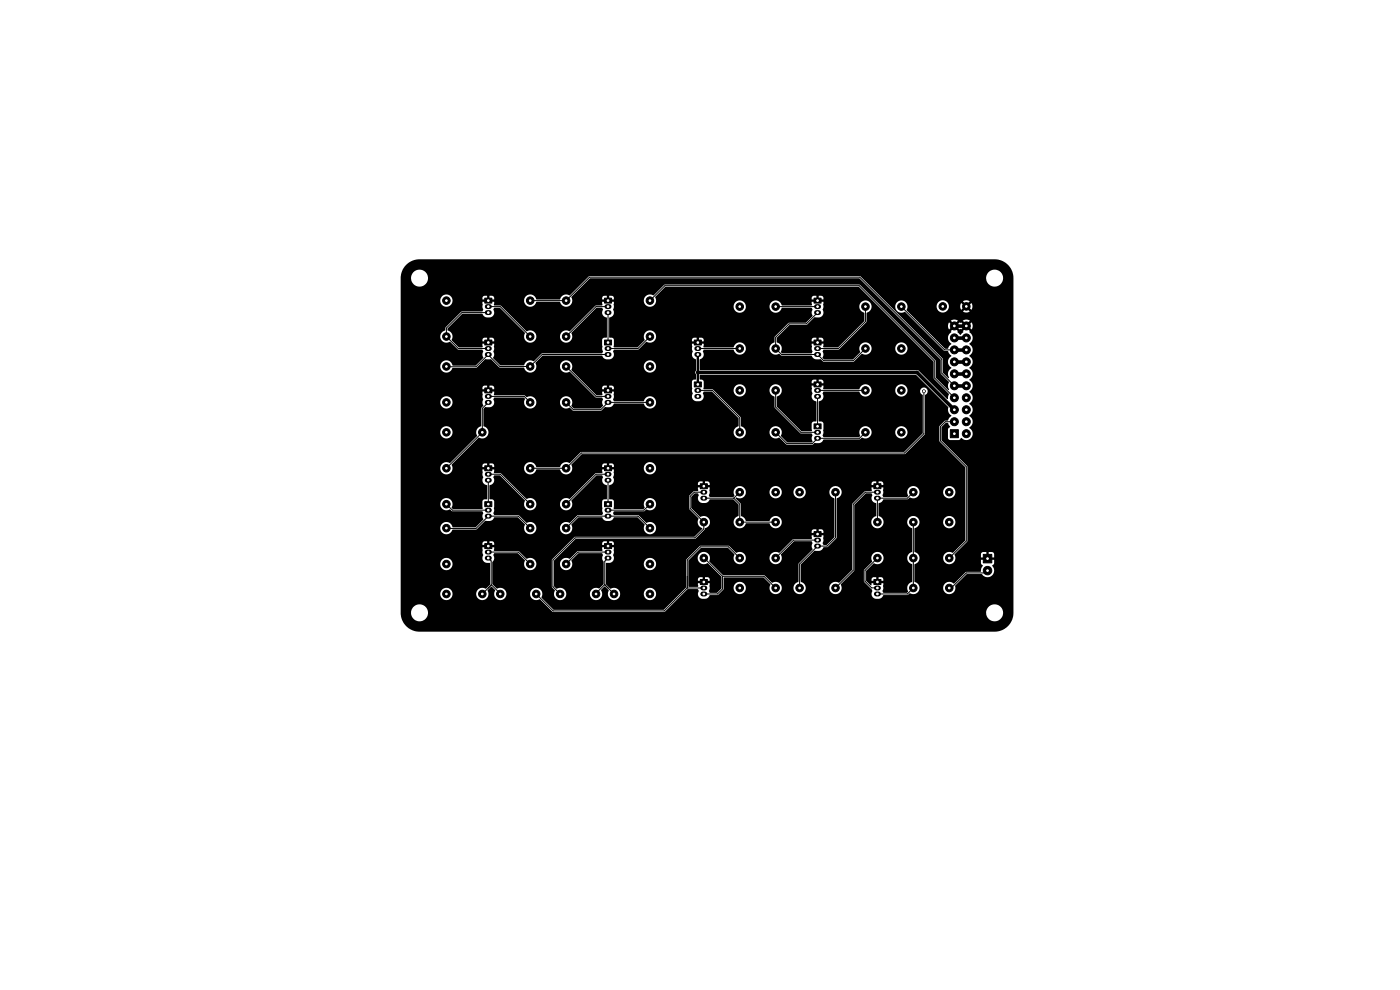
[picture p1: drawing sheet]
<svg xmlns="http://www.w3.org/2000/svg" width="297mm" height="210mm" viewBox="0 0 297 210" stroke-linecap="round" stroke-linejoin="round" font-family="sans-serif">
<g fill="#000" stroke="#000" stroke-width=".21">
<path d="M102.8 72.1h1.5v1.1h-1.5zM102.8 63.2h1.5v1.1h-1.5zM128.2 72.1h1.5v1.1h-1.5zM128.2 63.2h1.5v1.1h-1.5zM147.3 72.1h1.5v1.1h-1.5zM172.7 63.2h1.5v1.1h-1.5zM172.7 72.1h1.5v1.1h-1.5zM102.8 98.8h1.5v1.1h-1.5zM102.8 82.3h1.5v1h-1.5zM128.2 82.3h1.5v1h-1.5zM128.2 98.8h1.5v1.1h-1.5zM147.3 81h1.5v1.1h-1.5z"/>
<path d="M172.7 81h1.5v1.1h-1.5zM172.7 89.9h1.5v1.1h-1.5zM201.6 91.2h1.7v1.7h-1.7zM102.8 106.4h1.5v1.1h-1.5zM102.8 115.3h1.5v1.1h-1.5zM128.2 115.3h1.5v1.1h-1.5zM128.2 106.4h1.5v1.1h-1.5zM148.6 102.6h1.5v1.1h-1.5zM172.7 112.8h1.5v1h-1.5zM185.4 102.6h1.5v1.1h-1.5zM208.6 117.6h1.8v1.8h-1.8zM148.6 122.9h1.5v1.1h-1.5z"/>
<path d="M185.4 122.9h1.5v1.1h-1.5z"/>
<circle cx="94.7" cy="77.7" r=".8"/>
<circle cx="94.7" cy="71.4" r=".8"/>
<circle cx="94.7" cy="63.8" r=".8"/>
<circle cx="112.5" cy="71.4" r=".8"/>
<circle cx="112.5" cy="77.7" r=".8"/>
<circle cx="112.5" cy="63.8" r=".8"/>
<circle cx="120.1" cy="77.7" r=".8"/>
<circle cx="120.1" cy="71.4" r=".8"/>
<circle cx="120.1" cy="63.8" r=".8"/>
<circle cx="137.9" cy="71.4" r=".8"/>
<circle cx="137.9" cy="63.8" r=".8"/>
<circle cx="137.9" cy="77.7" r=".8"/>
<circle cx="156.9" cy="65" r=".8"/>
<circle cx="156.9" cy="73.9" r=".8"/>
<circle cx="164.5" cy="65" r=".8"/>
<circle cx="164.5" cy="73.9" r=".8"/>
<circle cx="183.6" cy="73.9" r=".8"/>
<circle cx="183.6" cy="65" r=".8"/>
<circle cx="191.2" cy="73.9" r=".8"/>
<circle cx="191.2" cy="65" r=".8"/>
<circle cx="200" cy="65" r=".8"/>
<circle cx="202.5" cy="71.7" r=".85"/>
<circle cx="202.5" cy="79.3" r=".85"/>
<circle cx="202.5" cy="74.2" r=".85"/>
<circle cx="202.5" cy="69.1" r=".85"/>
<circle cx="202.5" cy="76.8" r=".85"/>
<circle cx="205" cy="76.8" r=".85"/>
<circle cx="205" cy="74.2" r=".85"/>
<circle cx="205" cy="71.7" r=".85"/>
<circle cx="205" cy="79.3" r=".85"/>
<circle cx="205" cy="69.1" r=".85"/>
<circle cx="205" cy="65" r=".8"/>
<circle cx="94.7" cy="99.3" r=".8"/>
<circle cx="94.7" cy="91.7" r=".8"/>
<circle cx="94.7" cy="85.4" r=".8"/>
<circle cx="102.3" cy="91.7" r=".8"/>
<circle cx="112.5" cy="99.3" r=".8"/>
<circle cx="112.5" cy="85.4" r=".8"/>
<circle cx="120.1" cy="99.3" r=".8"/>
<circle cx="120.1" cy="85.4" r=".8"/>
<circle cx="137.9" cy="85.4" r=".8"/>
<circle cx="137.9" cy="99.3" r=".8"/>
<circle cx="156.9" cy="91.7" r=".8"/>
<circle cx="156.9" cy="82.8" r=".8"/>
<circle cx="164.5" cy="91.7" r=".8"/>
<circle cx="164.5" cy="82.8" r=".8"/>
<circle cx="183.6" cy="82.8" r=".8"/>
<circle cx="183.6" cy="91.7" r=".8"/>
<circle cx="191.2" cy="91.7" r=".8"/>
<circle cx="191.2" cy="82.8" r=".8"/>
<circle cx="196" cy="83" r=".3"/>
<circle cx="202.5" cy="84.4" r=".85"/>
<circle cx="202.5" cy="81.8" r=".85"/>
<circle cx="202.5" cy="89.5" r=".85"/>
<circle cx="202.5" cy="86.9" r=".85"/>
<circle cx="205" cy="89.5" r=".85"/>
<circle cx="205" cy="86.9" r=".85"/>
<circle cx="205" cy="84.4" r=".85"/>
<circle cx="205" cy="81.8" r=".85"/>
<circle cx="205" cy="92" r=".85"/>
<circle cx="94.7" cy="119.6" r=".8"/>
<circle cx="94.7" cy="106.9" r=".8"/>
<circle cx="94.7" cy="112" r=".8"/>
<circle cx="112.5" cy="106.9" r=".8"/>
<circle cx="112.5" cy="112" r=".8"/>
<circle cx="112.5" cy="119.6" r=".8"/>
<circle cx="120.1" cy="119.6" r=".8"/>
<circle cx="120.1" cy="106.9" r=".8"/>
<circle cx="120.1" cy="112" r=".8"/>
<circle cx="137.9" cy="112" r=".8"/>
<circle cx="137.9" cy="119.6" r=".8"/>
<circle cx="137.9" cy="106.9" r=".8"/>
<circle cx="149.3" cy="118.4" r=".8"/>
<circle cx="149.3" cy="110.8" r=".8"/>
<circle cx="156.9" cy="104.4" r=".8"/>
<circle cx="156.9" cy="118.4" r=".8"/>
<circle cx="156.9" cy="110.8" r=".8"/>
<circle cx="164.5" cy="104.4" r=".8"/>
<circle cx="164.5" cy="110.8" r=".8"/>
<circle cx="164.5" cy="118.4" r=".8"/>
<circle cx="169.6" cy="104.4" r=".8"/>
<circle cx="177.2" cy="104.4" r=".8"/>
<circle cx="186.1" cy="118.4" r=".8"/>
<circle cx="186.1" cy="110.8" r=".8"/>
<circle cx="193.8" cy="118.4" r=".8"/>
<circle cx="193.8" cy="104.4" r=".8"/>
<circle cx="193.8" cy="110.8" r=".8"/>
<circle cx="201.4" cy="118.4" r=".8"/>
<circle cx="201.4" cy="104.4" r=".8"/>
<circle cx="201.4" cy="110.8" r=".8"/>
<circle cx="94.7" cy="126" r=".8"/>
<circle cx="102.3" cy="126" r=".8"/>
<circle cx="106.1" cy="126" r=".8"/>
<circle cx="113.7" cy="126" r=".8"/>
<circle cx="118.8" cy="126" r=".8"/>
<circle cx="126.4" cy="126" r=".8"/>
<circle cx="130.3" cy="126" r=".8"/>
<circle cx="137.9" cy="126" r=".8"/>
<circle cx="156.9" cy="124.7" r=".8"/>
<circle cx="164.5" cy="124.7" r=".8"/>
<circle cx="169.6" cy="124.7" r=".8"/>
<circle cx="177.2" cy="124.7" r=".8"/>
<circle cx="193.8" cy="124.7" r=".8"/>
<circle cx="201.4" cy="124.7" r=".8"/>
<circle cx="209.5" cy="121" r=".9"/>
</g>
<g fill="none" stroke="#000" stroke-width="1.1">
<path d="M103.4 65h.4M103.4 66.3h.4M103.4 73.9h.4M103.4 75.2h.4M128.8 65h.4M128.8 66.3h.4M128.8 73.9h.4M128.8 75.2h.4M147.8 73.9h.5M147.8 75.2h.5M173.2 65h.5M173.2 66.3h.5"/>
<path d="M173.2 73.9h.5M173.2 75.2h.5M103.4 84.1h.4M103.4 85.4h.4M128.8 84.1h.4M128.8 85.4h.4M147.8 82.8h.5M147.8 84.1h.5M173.2 82.8h.5M173.2 84.1h.5M173.2 91.7h.5M173.2 93h.5"/>
<path d="M103.4 117.1h.4M103.4 118.4h.4M103.4 108.2h.4M103.4 109.5h.4M103.4 100.6h.4M103.4 101.9h.4M128.8 117.1h.4M128.8 118.4h.4M128.8 108.2h.4M128.8 109.5h.4M128.8 100.6h.4M128.8 101.9h.4"/>
<path d="M149.1 104.4h.4M149.1 105.7h.4M173.2 114.6h.5M173.2 115.8h.5M185.9 104.4h.5M185.9 105.7h.5M149.1 124.7h.4M149.1 126h.4M185.9 124.7h.5M185.9 126h.5"/>
</g>
<path d="M148 79h46.5l8 7.9M202.5 69.2h2.5M202.5 71.7h2.5M202.5 74.3h2.5M202.5 76.8h2.5M202.5 79.3h2.5M202.5 81.9h2.5" fill="none" stroke="#000" stroke-width=".76"/>
<g fill="none" stroke="#000" stroke-width=".21">
<path d="M103.6 66.3h-5.6l-3.3 3.3v1.8l2.5 2.5h6.4M103.6 65h2.5l6.4 6.4M112.5 63.8h7.6l5-5h57.3l17.4 17.4v3l2.7 2.6M120.1 77.7l6.3 6.4h2.6M129 75.2h-14l-2.5 2.5h-6.5l-2.4-2.5-2.6 2.6-6.3-.1M129 66.3v6.4M129 65h-2.6l-6.3 6.4M137.9 71.4l-2.6 2.5h-6.3M137.9 63.8l3.1-3.2h41.3l16 16v3.6l4.2 4.2M148 73.9h8.9M164.5 65h8.9M173.4 66.3l-2.3 2.4h-3.7l-2.9 2.9v2.3l1.3 1.3h7.6l1.3 1.3h6.3l2.6-2.6"/>
<path d="M183.6 65v3.2l-5.7 5.7h-4.5M191.2 65l9.2 9.2h2.1M202.5 76.8h.1M103.6 84.1h7.6l1.3 1.3M103.6 85.4l-1.3 1.2v5.1l-7.6 7.6M120.1 85.4l1.5 1.5h5.8l1.6-1.5h8.9M148 82.8h3.1l5.8 5.8v3.1M164.5 91.7l2.4 2.4h5.4l1.1-1.1h8.9l1.3-1.3M164.5 82.8v3.6l5.4 5.3h3.5M173.4 84.1v6.3M173.4 82.8h10.2M191.2 82.3v.5"/>
<path d="M196 83v9l-4.1 4.1h-68.6l-3.2 3.2h-7.6M202.5 89.5h-2l-1 1v3l5.5 5.5v15.8l-3.6 3.6M94.7 107l1.3 1.2h7.6M94.7 112l6.3 .1 2.6-2.6h6.3l2.6 2.5M103.6 118.4l.6 .6v5.1M103.6 101.9v5.1M103.6 117.1h6.3l2.6 2.6M103.6 100.6h2.5l6.4 6.4M120.1 112l2.5-2.5h12.7l2.6 2.5M129 118.4l-.7 .7v4.9M129 101.9v5.1M129 117.1h-6.4l-2.5 2.6"/>
<path d="M129 100.6h-2.6l-6.3 6.4M137.9 107l-1.3 1.2h-7.6M149.3 104.4h-2l-.9 .9v2.6l2.9 2.9v1.4l-1.9 1.9h-25.4l-4.7 4.7v5.7l1.5 1.5M149.3 105.7h6.4M149.3 118.4l4 3.9M155.7 105.7l1.2 1.3v3.8h7.6M156.9 118.4l-2.4-2.4h-5.9l-2.8 2.8v5.9h3.5M156.9 104.4l-1.2 1.3M173.4 114.6h-5l-3.9 3.8M177.2 104.4v9.7l-1.7 1.7h-2.1l-3.8 3.9v5M186.1 104.4h-2.5l-2.6 2.6v14l-3.8 3.7M186.1 118.4l-2.6 2.6v2.3l1.4 1.4h1.2"/>
<path d="M193.8 110.8v13.9l-1.3 1.3h-6.4M193.8 104.4l-1.3 1.3h-6.4v5.1M102.3 126l2-1.9 1.8 1.9M126.4 126l1.9-2 2 2M145.8 124.7l-4.9 4.9h-23.5l-3.7-3.6M153.3 122.3v2.6l-1.1 1.1h-2.9M153.3 122.3h8.8l2.4 2.4M209.5 121l-.5 .5h-4l-3.2 3.2h-.4"/>
</g>
<path d="M148 79h.1M148 75.2v3.8M148 79v2.6" fill="none" stroke="#000" stroke-width=".51"/>
<path d="M86 56.3l1.5-1 1.5-.3h122l1.6 .3a4 4 0 0 1 2 1.9l.4 1.8v71l-.3 1.5a4 4 0 0 1-2.3 2.2l-1.4 .3h-122l-1.5-.3a4 4 0 0 1-2.2-2.2l-.3-1.6h2.2a1.8 1.8 0 0 0 1.8 1.9 1.8 1.8 0 0 0 1.8-1.9h118.4v.2a1.8 1.8 0 0 0 2.7 1.4 1.8 1.8 0 0 0 0-3 1.8 1.8 0 0 0-2.7 1.4h-118.4v-.3a1.8 1.8 0 0 0-1.9-1.4 1.8 1.8 0 0 0-1.7 1.7h-2.2v-4h8.4v.2a1.3 1.3 0 0 0 1.4 1.2 1.3 1.3 0 0 0 1.2-1.4h5v.2a1.34 1.34 0 0 0 1.8 1.1 1.34 1.34 0 0 0 .7-2l.7-.8 .8 .7a1.34 1.34 0 0 0 .7 2.1 1.34 1.34 0 0 0 1.7-1.3h5v.2a1.41 1.41 0 0 0 2.2 1l2.7 2.7h23.6l4.9-4.8h2.2l.2 .4a1.02 1.02 0 0 0 .8 1.6l1-.1 .6-.7h1.7l1.2-1.2v-.4h2.1a1.3 1.3 0 0 0 1.8 1.3 1.3 1.3 0 0 0 .4-2.2 1.3 1.3 0 0 0-2.1 .7l-.1 .2h-2.1v-2.1h8.4l1.5 1.4a1.33 1.33 0 0 0 .3 1.9 1.33 1.33 0 0 0 1.9-.3 1.33 1.33 0 0 0-.4-1.9l-.5-.2-1 .2-1.6-1.6h-8.7l-2.9-2.9a1.34 1.34 0 0 0-.9-2 1.34 1.34 0 0 0-1.5 1.6 1.34 1.34 0 0 0 2.1 .8l2.9 2.9v2.4l-1 1-1.6-.1-.1-.3 .2-.6v-1.1h-1v-.5h1l-.1-.5-.3-.3h-.6v.8h-.5v-.8l-.9 .2-.1 .6h.9v.5h-.9v.8h-2l-.1-5.6 2.7-2.7h5.7l1.4 1.4a1.34 1.34 0 0 0 .7 2 1.34 1.34 0 0 0 1.7-1.3h5v.2a1.34 1.34 0 0 0 1.9 1.1 1.34 1.34 0 0 0 .6-2l2.8-2.8h3.6l.3 .5a1.34 1.34 0 0 0 0 1.3l-3 2.9v3.8a1.34 1.34 0 0 0-1.1 1.5 1.34 1.34 0 0 0 1.4 1.2 1.34 1.34 0 0 0 1.2-1.4h5v.2a1.34 1.34 0 0 0 1.9 1.1 1.34 1.34 0 0 0 .6-2l2.8-2.9h2.1v2.3l1.6 1.7 .2 .4a1.02 1.02 0 0 0 .7 1.6l1.1-.1 .6-.7h5l.4-.3a1.41 1.41 0 0 0 2.2-1.3h5v.2a1.33 1.33 0 0 0 1.6 1.2 1.33 1.33 0 0 0 1-1.8l2.4-2.4h3.1a1.46 1.46 0 0 0 2.2 .3 1.46 1.46 0 0 0 .1-2.2l.4-.4v-.7h-1v-.5h1l-.1-1.1-1-.1v1h-.6v-1l-.8 .1-.3 .3v.8h1v.5h-1v.7l.4 .5-.3 .5-.2 .8h-3.1l-2.5 2.5a1.36 1.36 0 0 0-1.4-.3 1.36 1.36 0 0 0-.9 1.1h-5l-.3-.7-.8-.5v-3.7a1.39 1.39 0 0 0 1.1-1.4 1.39 1.39 0 0 0-1.1-1.3v-4.9l.9-.7 .2-.7h5a1.3 1.3 0 0 0 1.8 1.3 1.3 1.3 0 0 0 .3-2.2 1.3 1.3 0 0 0-2.1 .7v.2h-5a1.34 1.34 0 0 0-1.4-1.2 1.34 1.34 0 0 0-1.3 1.2 1.34 1.34 0 0 0 1.1 1.4v5a1.39 1.39 0 0 0-1 1.3 1.39 1.39 0 0 0 1 1.4v3.6a1.46 1.46 0 0 0-.9 2.1l-.3 .3h-4.9l-.2-.4 .2-.6v-1.1h-1v-.5h1l-.1-.5-.3-.3h-.6v.8h-.5v-.8l-.9 .2-.1 .6h1v.5h-1v.4l-.2 .1-1-1v-2l1.6-1.7a1.33 1.33 0 0 0 1.9-.2 1.33 1.33 0 0 0-.2-1.9 1.33 1.33 0 0 0-1.9 .1 1.8 1.8 0 0 0-.1 1.7l-1.7 1.8h-2.1v-13.9l2.4-2.4 1.2-.1 .3 .4a1.22 1.22 0 0 0 .8 1.8v2.6a1.32 1.32 0 0 0-.9 2.1 1.32 1.32 0 0 0 2.2 0 1.32 1.32 0 0 0-.8-2l.1-2.8a1.1 1.1 0 0 0 .9-.8h5.1l.4-.4a1.41 1.41 0 0 0 2.2-1.2h5v.2a1.3 1.3 0 0 0 2 1 1.3 1.3 0 0 0 0-2.2 1.3 1.3 0 0 0-2 1h-5l-.1-.2a1.35 1.35 0 0 0-1.8-.9 1.35 1.35 0 0 0-.6 2l-.3 .3-4.9-.1-.2-.4 .2-.5v-1.1h-1v-.5h1l-.1-.5-.3-.3h-.6v.8h-.5v-.8h-.6l-.4 .3v.5h1v.5h-1v.8h-1.4l-2.7 2.7v13.9l-2.8 2.8a1.35 1.35 0 0 0-2.1 1h-5l-.3-.7-.7-.5v-3.6l2.9-3h1.2l.5-.3 .2-.4 .9-.1 1.8-1.8 .1-8.5a1.31 1.31 0 0 0 .9-2 1.31 1.31 0 0 0-2.2 0 1.31 1.31 0 0 0 .8 2v8.2l-1.6 1.7h-.7l-.2-.3 .2-.6v-1.1l-1-.1v-.4h1l-.2-.7-.8-.1v.7h-.5v-.7h-.6l-.4 .2v.6h1v.4l-1 .1v.7l-4 .1-2.8 2.8a1.44 1.44 0 0 0-2.2 1.1h-5v-.2a1.42 1.42 0 0 0-2.1-.9l-1.5-1.4h-6.1l-2.9 3v5.8l-4.8 4.8h-23.3l-2.6-2.6a1.34 1.34 0 0 0-.6-2 1.34 1.34 0 0 0-1.9 1.1l-5-.1a1.4 1.4 0 0 0-2-1l-1-.9v-4.7a1.19 1.19 0 0 0 .3-1.5l.2-.4h4.9l1.6 1.6a1.31 1.31 0 0 0 .2 1.8 1.31 1.31 0 0 0 1.8-.2 1.31 1.31 0 0 0 0-1.7h3.7v5.7l.6 .7a1.33 1.33 0 0 0 .3 1.9 1.33 1.33 0 0 0 1.9-.4 1.33 1.33 0 0 0-.5-1.9l-.7-.1-.6 .2-.6-.5v-4.9h1.3v.3a1.34 1.34 0 0 0 1.8 1 1.34 1.34 0 0 0 .6-2l1.6-1.5h4.9l.2 .5a1.11 1.11 0 0 0 .2 1.4v4.7l-.9 .9a1.33 1.33 0 0 0-1.9 .5 1.33 1.33 0 0 0 .6 1.9 1.33 1.33 0 0 0 1.8-.9v-.6l-.2-.6 .7-.7h.2l.8 .8a1.32 1.32 0 0 0 .7 2.1 1.32 1.32 0 0 0 1.7-1.4h5v.2a1.3 1.3 0 0 0 2 1 1.3 1.3 0 0 0 0-2.2 1.3 1.3 0 0 0-2 1l-5-.1a1.41 1.41 0 0 0-2.2-.9l-.9-1v-4.4h8.1a1.3 1.3 0 0 0 1.8 1.4 1.3 1.3 0 0 0 .3-2.2 1.3 1.3 0 0 0-2.1 .6v.2h-8.1l.2-.1h.6a1.13 1.13 0 0 0 .8-1.7l.1-.5v-1.1h-.9v-.5h.9v-.5l-.4-.3h-.6v.8h-.5v-.8h-.5l-.4 .3-.1 .5h1v.5h-1v.8h-5.1l-1.7 1.6a1.35 1.35 0 0 0-2.1 1h-1.3v-.6l4.6-4.6h25.3l2.1-2.2a1.39 1.39 0 0 0 1-1.8 1.39 1.39 0 0 0-2-.7l-1.9-1.9v-2.3l.8-.8 .7 .1 .1 .4a1.03 1.03 0 0 0 .8 1.6l1-.1 .6-.7h5l1.1 1.2v2.3a1.37 1.37 0 0 0-.7 2.3 1.37 1.37 0 0 0 2.3-.7h4.9a1.32 1.32 0 0 0 2 .9 1.32 1.32 0 0 0 .1-2.2 1.32 1.32 0 0 0-2.1 .8h-5l-.4-.7-.6-.3v-2.6l-1.1-1.1v-.3a1.41 1.41 0 0 0 2.1-1.2h5v.2a1.3 1.3 0 0 0 1.5 1.2 1.3 1.3 0 0 0 1.2-1.4h2.4v.2a1.3 1.3 0 0 0 2 1 1.3 1.3 0 0 0 0-2.2 1.3 1.3 0 0 0-2 1h-2.4l-.1-.2a1.3 1.3 0 0 0-1.3-1 1.3 1.3 0 0 0-1.3 1.2h-5v-.2a1.35 1.35 0 0 0-1.9-.9 1.35 1.35 0 0 0-.5 2l-.3 .3-4.9-.1-.2-.4 .2-.5v-1.1h-1v-.5h1l-.1-.5-.3-.3h-.6v.8h-.5v-.8l-.8 .1-.2 .3v.4h.9v.5h-.9v.8h-.9l-1 1.1v2.7l2 1.9a1.52 1.52 0 0 0 .8 2.2l-1.7 1.8h-25.3l-4.9 4.9h-3.7l-.8-.5-.9 .2-1.7-1.6h-5.1l-.1-.8h-.9v-.5h.9v-.5l-.4-.3h-.6v.8h-.5v-.8l-.8 .2-.2 .6h1v.5h-1v1.1a.84 .84 0 0 1 0 1.1 1.03 1.03 0 0 0 1 1.1l.7 .1v4.5l-.9 .9a1.35 1.35 0 0 0-2.1 1l-5-.1a1.3 1.3 0 0 0-1.3-1.1 1.3 1.3 0 0 0-1.3 1.2h-8.4v-6.4h8.4v.3a1.3 1.3 0 0 0 2 1 1.3 1.3 0 0 0 0-2.3 1.3 1.3 0 0 0-2 1h-8.4v-12.7h8.4v.3a1.42 1.42 0 0 0 2.1 1l.4 .3h6.4l.2 .5a1.34 1.34 0 0 0 0 1.3l-1.6 1.7h-4.8a1.33 1.33 0 0 0-1.4-1.2 1.33 1.33 0 0 0-1.2 1.4 1.33 1.33 0 0 0 1.3 1.2l.7-.3 .5-.7h5l1.9-1.8h1.2l.4-.2 .4-.6h4.9l1.6 1.6a1.32 1.32 0 0 0 .8 2 1.32 1.32 0 0 0 1.5-1.5 1.32 1.32 0 0 0-2-.9l-1.7-1.6-5.2-.1-.2-.3 .2-.6v-2l-.2-.3-.8-.2v-2.9a1.15 1.15 0 0 0 .9-1.7l.2-.4h1.2l5.3 5.4a1.32 1.32 0 0 0 .7 2 1.32 1.32 0 0 0 1.7-1.4h5v.3a1.34 1.34 0 0 0 1.8 1.1 1.34 1.34 0 0 0 .6-2.1l5.3-5.2 1.2-.1 .2 .4a1.16 1.16 0 0 0 .9 1.8l-.1 2.9-.7 .1-.3 .3v2l.2 .6-.2 .3-5.1 .1-1.7 1.6a1.32 1.32 0 0 0-2.1 .8 1.32 1.32 0 0 0 1.5 1.6 1.32 1.32 0 0 0 .9-2l1.6-1.6 5 .1a1.03 1.03 0 0 0 .9 .7l1-.1 .6-.7h4.9l1.5 1.5a1.33 1.33 0 0 0 .3 1.9 1.33 1.33 0 0 0 1.9-.3 1.33 1.33 0 0 0-.4-1.9l-.7-.2-.7 .2-1.7-1.6h-5.1l-.3-.4 .3-.5h6.4l.4-.3a1.32 1.32 0 0 0 2.1-.8 1.32 1.32 0 0 0-1.5-1.6 1.32 1.32 0 0 0-.9 2l-.3 .3h-6.3v-1.8l-.2-.2-.8-.2v-2.9a1.15 1.15 0 0 0 .9-1.7l.1-.5v-1.1h-.9l.1-.4h7.2v.2a1.3 1.3 0 0 0 2 1 1.3 1.3 0 0 0 0-2.2 1.3 1.3 0 0 0-2 1h-7.2l-.1-.1h.9l-.1-.7-.9-.1v.7h-.5v-.7l-.7 .1-.3 .3v.4h1v.5h-1v.7l-1.4 .1-5.4 5.4a1.44 1.44 0 0 0-2.1 1h-5v-.1a1.41 1.41 0 0 0-2.1-.9l-5.4-5.4h-1.4l-.1-.8h-.9l.1-.4h7.2v.2a1.36 1.36 0 0 0 1.3 1.2 1.36 1.36 0 0 0 1.4-1h4.9a1.36 1.36 0 0 0 1.8 .9 1.36 1.36 0 0 0 .6-2l2.3-2.2h68.4l4.3-4.3v-8.2a.81 .81 0 0 0 .5-1.3 .81 .81 0 0 0-1.4 0 .81 .81 0 0 0 .4 1.3l.1 8.1-4 4h-68.5l-2.4 2.3a1.45 1.45 0 0 0-2.2 .9h-4.9a1.33 1.33 0 0 0-1.4-1.1 1.33 1.33 0 0 0-1.2 1.2h-7.2l-.1-.1h.9l-.1-.7-.9-.1v.7h-.5v-.7h-.6l-.3 .3-.1 .5h1v.5h-1v1.1a.84 .84 0 0 1 0 1.1 1.38 1.38 0 0 0 1.1 1.2v2.8l-.8 .2-.2 .2-.1 1.8h-6.2l-.3-.3a1.32 1.32 0 0 0-.6-2 1.32 1.32 0 0 0-1.8 1.1h-8.4v-7.6h8.4v.2a1.34 1.34 0 0 0 1.8 1.1 1.34 1.34 0 0 0 .6-2l5.8-5.7a1.36 1.36 0 0 0 1.9-.6 1.36 1.36 0 0 0-1-1.9l.1-3.6 .4-.4 .9 .1a1.13 1.13 0 0 0 .8-1.7l.2-.4h6.2l.3 .3a1.32 1.32 0 0 0 .8 2.1 1.32 1.32 0 0 0 1.5-1.6 1.32 1.32 0 0 0-2-.8l-.4-.4h-6.4l-.1-.8h-.9v-.5h.9l-.1-.7-.9-.1v.7h-.5v-.7h-.5l-.4 .3-.1 .5h1v.5h-1v1.1l.2 .6a1.34 1.34 0 0 0 0 1.3l-.4 .5v3.7a1.54 1.54 0 0 0-.9 2.2l-5.7 5.7a1.35 1.35 0 0 0-2.1 1h-8.4v-7.6h8.4v.2a1.3 1.3 0 0 0 2 1 1.3 1.3 0 0 0 0-2.2 1.3 1.3 0 0 0-2 1h-8.4v-6.3h8.4v.2a1.3 1.3 0 0 0 2 1 1.3 1.3 0 0 0 0-2.3 1.3 1.3 0 0 0-2 1.1h-8.4v-14h8.4v.2a1.41 1.41 0 0 0 2.1 1l1.7 1.7h5.1l.2 .4a1.34 1.34 0 0 0 0 1.4l-1.6 1.6h-4.8a1.33 1.33 0 0 0-1.4-1.2 1.33 1.33 0 0 0-1.2 1.4 1.33 1.33 0 0 0 1.3 1.2l.7-.3 .5-.7h5l2-1.8h1.2l1.8 1.8h5.1a1.36 1.36 0 0 0 1.5 1 1.36 1.36 0 0 0 1.2-1.4h5v.2a1.41 1.41 0 0 0 2.1 1.1l5.4 5.4h1.4l.2 .5a1.34 1.34 0 0 0 0 1.3l-.6 .6h-5.5l-.6-.6a1.32 1.32 0 0 0-.8-2 1.32 1.32 0 0 0-1.6 1.5 1.32 1.32 0 0 0 2 .9l.8 .6h5.9l.9-.8h1.3l.6-.7h6.3a1.32 1.32 0 0 0 2 .9 1.32 1.32 0 0 0 0-2.2 1.32 1.32 0 0 0-2 .8h-6.4l-.2-.4 .2-.5v-1.1h-.9v-.5h.9v-.5l-.4-.3h-.6v.7h-.5v-.7l-.7 .1-.3 .3v.4h1v.5h-1v.7h-1.2l-5.3-5.3 .2-.9h15.2a1.3 1.3 0 0 0 1.8 1.3 1.3 1.3 0 0 0 .3-2.2 1.3 1.3 0 0 0-2.1 .7v.2h-15.2a1.3 1.3 0 0 0-1.3-1.2 1.3 1.3 0 0 0-1.3 1.2h-5l-.2-.6 1.6-1.6h12.5l.6 .7 1 .1a1.13 1.13 0 0 0 .8-1.7l.2-.3h5.1l1.7-1.7a1.32 1.32 0 0 0 2.1-.8 1.32 1.32 0 0 0-1.5-1.6 1.32 1.32 0 0 0-.9 2l-1.6 1.6h-5v-1.8l-.2-.2-.8-.2v-4.1a1.15 1.15 0 0 0 .9-1.8l.1-.5v-1.1h-.9v-.5h.9v-.5l-.4-.2-.6-.1v.8h-.5v-.8l-.7 .1-.3 .3v.4h1v.5h-1v.8h-1.4l-5.4 5.5a1.34 1.34 0 0 0-1.8 .2 1.34 1.34 0 0 0 .1 1.8 1.34 1.34 0 0 0 1.9-.1 1.64 1.64 0 0 0 .1-1.6l5.3-5.3h1.2l.2 .4a1.16 1.16 0 0 0 .9 1.8v4l-.8 .2-.2 .2-.1 2.1a.6 .6 0 0 1 0 1h-12.7l-1.8 1.6a1.45 1.45 0 0 0-2.1 .9h-4.9l-1.6-1.6a1.27 1.27 0 0 0 .1-1.4l.1-.5v-1.1h-.9v-.5h.9v-.5l-.4-.3h-.6v.8h-.5v-.8l-.8 .2-.2 .6h1v.5h-1l.1 .6-.1 .2h-4.9l-1.6-1.5a1.54 1.54 0 0 0-.9-2.2l.1-.3 3.1-3.2 4.2 .1a1.15 1.15 0 0 0 1 .7h.8a1.14 1.14 0 0 0 .6-1.7l.2-.3h1.2l5.3 5.3a1.32 1.32 0 0 0 .8 2.1 1.32 1.32 0 0 0 1.5-1.5 1.32 1.32 0 0 0-2-.9l-5.4-5.5h-1.4l-.1-.8h-.9l.1-.3h7.2v.2a1.36 1.36 0 0 0 1.3 1.2 1.36 1.36 0 0 0 1.4-1.1h4.9a1.36 1.36 0 0 0 1.8 1 1.36 1.36 0 0 0 .6-2l4-4h57.1l17.2 17.3 .1 2.9 1.7 1.8-.2 .9 .2 .8h-.2l-2.6-2.6v-3.6l-16.2-16.1h-41.3l-2.4 2.3a1.31 1.31 0 0 0-2 .9 1.31 1.31 0 0 0 1.9 1.3h17.1v.2a1.3 1.3 0 0 0 1.4 1.2 1.3 1.3 0 0 0 1.2-1.4h5v.2a1.36 1.36 0 0 0 1.3 1.2 1.36 1.36 0 0 0 1.4-1h6.2l.3 .4a1.34 1.34 0 0 0 0 1.4l-1.5 1.4h-3.6l-2.9 2.9-.1 1.2a1.36 1.36 0 0 0-.9 1.9 1.36 1.36 0 0 0 2 .6l.4 .3h6.3l.6 .7 1.4 .1 .6 .5h6.4l1.7-1.7a1.34 1.34 0 0 0 2.1-1.2h5v.2a1.3 1.3 0 0 0 2 1 1.3 1.3 0 0 0 0-2.2 1.3 1.3 0 0 0-2 1h-5v-.1a1.35 1.35 0 0 0-1.9-.9 1.35 1.35 0 0 0-.5 1.9l-1.6 1.6h-6l-.4-.5a1.38 1.38 0 0 0 0-1.3l.3-.3 3.2-.1 5.8-5.8v-1.9a1.31 1.31 0 0 0 1.1-1.5 1.31 1.31 0 0 0-1.6-1 1.31 1.31 0 0 0-.9 1.6l.4 .5 .6 .4v1.7l-5.6 5.6h-3.1v-.8h-1v-.5h1l-.2-.6-.8-.2v.8h-.5v-.8h-.6l-.4 .3v.5h1v.5h-1v1.1a.6 .6 0 0 1-.1 1h-6.1l-.3-.3a1.54 1.54 0 0 0-.9-2.2v-.9l2.7-2.6 3.6-.1 1.7-1.6h1.2a1.14 1.14 0 0 0 .5-1.7l.2-.5v-1.1h-1v-.5h1l-.1-.5-.4-.3h-.5v.8h-.5v-.8l-.9 .2-.1 .6h1v.5h-1l.1 .6-.2 .2h-6.2a1.33 1.33 0 0 0-1.4-1.1 1.33 1.33 0 0 0-1.3 1.2h-5v-.1a1.3 1.3 0 0 0-1.4-1.1 1.3 1.3 0 0 0-1.2 1.2h-17.1h.1a1.55 1.55 0 0 0 .4-1.9l2.2-2.2h41l15.8 15.9 .1 3.6 3.2 3.4-.2 .9-.2 .1-6.3-6.2h-46.1l-.1-.1v-2.1a1.22 1.22 0 0 0 .7-1.8l.3-.3h6.1a1.33 1.33 0 0 0 1.5 1.1 1.33 1.33 0 0 0 1.2-1.4 1.33 1.33 0 0 0-1.4-1.3 1.81 1.81 0 0 0-1.3 1.1h-6.2v-.8h-1v-.5h1l-.2-.6-.8-.2v.8h-.5v-.8h-.6l-.4 .3v.5h1v.5h-1v1.1a.84 .84 0 0 1 0 1.1 1.31 1.31 0 0 0 .9 1.2v2.3l-.2 .3 .2 .5-.1 1.1a.6 .6 0 0 0-.8 .5v1.9l.2 .5a1.14 1.14 0 0 0 .7 1.7h.9a1.17 1.17 0 0 0 .5-1.7l.3-.4 1.7 .1 5.6 5.6v1.6a1.34 1.34 0 0 0-1.1 1.6 1.34 1.34 0 0 0 1.5 1.1 1.34 1.34 0 0 0 1.1-1.6l-.3-.5-.7-.6-.1-1.8-5.8-5.8h4.3a1.3 1.3 0 0 0 1.3 1.4 1.3 1.3 0 0 0 1.3-1.4h5l.4 1 .7 .5 .1 2.3 5.4 5.4h2.3l.3 .4a1.57 1.57 0 0 0 0 1.4l-.2 .2h-5.1l-1.4-1.4a1.31 1.31 0 0 0-.8-2.1 1.31 1.31 0 0 0-1.6 1.5 1.31 1.31 0 0 0 2 .9l1.6 1.5h5.5l.4-.3 1.4-.1 .6-.7h7.6l.4-.4a1.41 1.41 0 0 0 2.1-1.2h5v.2a1.3 1.3 0 0 0 2 1 1.3 1.3 0 0 0 0-2.2 1.3 1.3 0 0 0-2 1h-5v-.1a1.35 1.35 0 0 0-1.9-1 1.35 1.35 0 0 0-.5 2l-.3 .3-7.5-.1-.2-.4 .2-.5v-2l-.3-.3-.7-.2v-4.1a1.22 1.22 0 0 0 .8-1.8l.3-.4h7.4a1.36 1.36 0 0 0 1.5 1.1 1.36 1.36 0 0 0 1.2-1.4h5v.2a1.3 1.3 0 0 0 2 1 1.3 1.3 0 0 0 0-2.2 1.3 1.3 0 0 0-2 1h-5v-.1a1.36 1.36 0 0 0-1.4-1.1 1.36 1.36 0 0 0-1.3 1.1h-7.5v-.8h-1v-.5h1l-.2-.6-.8-.2v.8h-.5v-.8h-.6l-.4 .3v.5h1v.5h-1v1.1l.2 .5a1.23 1.23 0 0 0 .8 1.8v4.1l-.8 .2-.2 .2v1.7l-2.1 .1-5.3-5.2v-2.1a1.33 1.33 0 0 0 1.1-1.4 1.33 1.33 0 0 0-1.3-1.2 1.33 1.33 0 0 0-1.4 1.1h-5v-.1a1.3 1.3 0 0 0-1.3-1.1 1.3 1.3 0 0 0-1.3 1.2l-6.3-.1-.1-.2 .1-1.4a.55 .55 0 0 0-.8-.5l-.1-.1 .1-.9h45.8l6.9 6.9a1.53 1.53 0 0 0 .6 1.8l-.7 1-.7 .1-1.1 1.1v3.1l5.5 5.6v15.5l-2.6 2.6a1.34 1.34 0 0 0-1.8 .3 1.34 1.34 0 0 0 .1 1.8 1.34 1.34 0 0 0 1.9-.1 2.15 2.15 0 0 0 .1-1.6l2.7-2.8v-15.8l-5.4-5.6-.1-2.8 .9-.9 .5 .1 .5 .7-.5 .6v1.9l.3 .3h2l.4-.4a1.46 1.46 0 0 0 1.5 .4 1.46 1.46 0 0 0 1.1-1.2 1.7 1.7 0 0 0-.8-1.4 1.48 1.48 0 0 0 0-2.5 1.48 1.48 0 0 0 0-2.6 1.48 1.48 0 0 0 0-2.5 1.48 1.48 0 0 0 0-2.5 1.48 1.48 0 0 0 0-2.6 1.48 1.48 0 0 0 0-2.5 1.48 1.48 0 0 0 0-2.6 1.48 1.48 0 0 0 0-2.5l.2-.1-.7-.7 .4-.3 .7 .5a1.34 1.34 0 0 0-.1-1.4l-.6 .6-.4-.3 .6-.7a1.34 1.34 0 0 0-1.5 0l.7 .7-.4 .3-.6-.6-.2 .1-.1-.1-.7 .6-.3-.3 .6-.7a1.33 1.33 0 0 0-1.5 0l.6 .7-.3 .3-.7-.6a1.34 1.34 0 0 0 0 1.5l.7-.6 .3 .3-.6 .7h.1a1.6 1.6 0 0 0-.5 2.1l.5 .6-.4 .3-.3 .7h-.6l-8.2-8.2 .2-.9h6.2v.2a1.3 1.3 0 0 0 1.4 1.2 1.3 1.3 0 0 0 1.2-1.4h2.4l.2 .8 .7-.7 .4 .4-.7 .7a1.29 1.29 0 0 0 1.4 0l-.7-.7 .4-.4 .7 .7a1.29 1.29 0 0 0 0-1.4l-.7 .7-.4-.4 .7-.7a1.29 1.29 0 0 0-1.4 0l.7 .7-.4 .4-.7-.7-.2 .6h-2.4a1.3 1.3 0 0 0-1.3-1.2 1.3 1.3 0 0 0-1.3 1.2h-6.2v-.2a1.31 1.31 0 0 0-1.8-.9 1.31 1.31 0 0 0-.6 1.9 1.31 1.31 0 0 0 1.9 .4l8.3 8.3 .8 .1 .3 .6 .4 .3a1.6 1.6 0 0 0-.5 2.1l.5 .5a1.55 1.55 0 0 0-.5 2.2h-.2l-1.1-1.1v-3l-17.2-17.2h26.4a1.8 1.8 0 0 0 2.5 1.8 1.8 1.8 0 0 0 .4-3.1 1.8 1.8 0 0 0-2.9 1v.3h-26.4l-.4-.3h-57.4l-4.1 4a1.56 1.56 0 0 0-2.2 .9h-4.9a1.33 1.33 0 0 0-1.4-1 1.33 1.33 0 0 0-1.2 1.2h-7.2l-.1-.2h.9l-.1-.6-.9-.2v.8h-.5v-.8l-.6 .1-.3 .2-.1 .5h1v.5h-1v1.1a.6 .6 0 0 1 0 1h-4.4l-3.4 3.4-.1 .6a1.31 1.31 0 0 0-1 1.2h-8.4v-7.6h8.4v.2a1.3 1.3 0 0 0 2 1 1.3 1.3 0 0 0 0-2.2 1.3 1.3 0 0 0-2 1h-8.4v-4.8h2.2a1.8 1.8 0 0 0 2.5 1.8 1.8 1.8 0 0 0 .4-3.1 1.8 1.8 0 0 0-2.9 1v.3h-2.2l.3-1.3zM202.6 69.6l.3-.3 .7 .6 .1-.1 .2 .1 .6-.6 .4 .3-.7 .7 .1 .2-.6 .5-.6-.5 .1-.2z" fill="#000"/>
<g fill="#fff" stroke="#fff" stroke-width=".21">
<circle cx="196" cy="83" r=".15"/>
<circle cx="156.9" cy="82.8" r=".17"/>
<circle cx="164.6" cy="82.8" r=".17"/>
<circle cx="112.5" cy="112" r=".17"/>
<circle cx="112.5" cy="119.6" r=".17"/>
<circle cx="164.6" cy="110.8" r=".17"/>
<circle cx="164.6" cy="118.4" r=".17"/>
<circle cx="173.4" cy="63.8" r=".17"/>
<circle cx="173.4" cy="65" r=".17"/>
<circle cx="173.4" cy="66.3" r=".17"/>
<circle cx="200" cy="65" r=".17"/>
<circle cx="205" cy="65" r=".17"/>
<circle cx="173.4" cy="81.5" r=".17"/>
<circle cx="173.4" cy="82.8" r=".17"/>
<circle cx="173.4" cy="84.1" r=".17"/>
<circle cx="186.1" cy="123.5" r=".17"/>
<circle cx="186.1" cy="124.7" r=".17"/>
<circle cx="186.1" cy="126" r=".17"/>
<circle cx="129" cy="72.7" r=".17"/>
<circle cx="129" cy="73.9" r=".17"/>
<circle cx="129" cy="75.2" r=".17"/>
<circle cx="106.1" cy="126" r=".17"/>
<circle cx="113.8" cy="126" r=".17"/>
<circle cx="186.1" cy="110.8" r=".17"/>
<circle cx="186.1" cy="118.4" r=".17"/>
<circle cx="156.9" cy="65" r=".17"/>
<circle cx="164.6" cy="65" r=".17"/>
<circle cx="89" cy="130" r=".17"/>
<circle cx="89" cy="59" r=".18"/>
<circle cx="129" cy="115.8" r=".17"/>
<circle cx="129" cy="117.1" r=".17"/>
<circle cx="129" cy="118.4" r=".17"/>
<circle cx="112.5" cy="63.8" r=".17"/>
<circle cx="112.5" cy="71.4" r=".17"/>
<circle cx="120.1" cy="85.4" r=".17"/>
<circle cx="112.5" cy="85.4" r=".17"/>
<circle cx="202.5" cy="92" r=".17"/>
<circle cx="205" cy="92" r=".17"/>
<circle cx="202.5" cy="89.5" r=".17"/>
<circle cx="205" cy="89.5" r=".17"/>
<circle cx="202.5" cy="86.9" r=".17"/>
<circle cx="205" cy="86.9" r=".17"/>
<circle cx="202.5" cy="84.4" r=".17"/>
<circle cx="205" cy="84.4" r=".17"/>
<circle cx="202.5" cy="81.8" r=".17"/>
<circle cx="205" cy="81.8" r=".17"/>
<circle cx="202.5" cy="79.3" r=".17"/>
<circle cx="205" cy="79.3" r=".17"/>
<circle cx="202.5" cy="76.8" r=".17"/>
<circle cx="205" cy="76.8" r=".17"/>
<circle cx="202.5" cy="74.2" r=".17"/>
<circle cx="205" cy="74.2" r=".17"/>
<circle cx="202.5" cy="71.7" r=".17"/>
<circle cx="205" cy="71.7" r=".17"/>
<circle cx="202.5" cy="69.1" r=".17"/>
<circle cx="205" cy="69.1" r=".17"/>
<circle cx="112.5" cy="77.7" r=".17"/>
<circle cx="120.1" cy="77.7" r=".17"/>
<circle cx="169.6" cy="124.7" r=".17"/>
<circle cx="177.3" cy="124.7" r=".17"/>
<circle cx="94.7" cy="99.3" r=".17"/>
<circle cx="94.7" cy="106.9" r=".17"/>
<circle cx="191.2" cy="82.8" r=".17"/>
<circle cx="183.6" cy="82.8" r=".17"/>
<circle cx="211" cy="130" r=".17"/>
<circle cx="129" cy="82.8" r=".17"/>
<circle cx="129" cy="84.1" r=".17"/>
<circle cx="129" cy="85.4" r=".17"/>
<circle cx="94.7" cy="85.4" r=".17"/>
<circle cx="94.7" cy="77.7" r=".17"/>
<circle cx="201.4" cy="110.8" r=".17"/>
<circle cx="193.8" cy="110.8" r=".17"/>
<circle cx="103.6" cy="72.7" r=".17"/>
<circle cx="103.6" cy="73.9" r=".17"/>
<circle cx="103.6" cy="75.2" r=".17"/>
<circle cx="94.7" cy="126" r=".17"/>
<circle cx="102.3" cy="126" r=".17"/>
<circle cx="129" cy="63.8" r=".17"/>
<circle cx="129" cy="65" r=".17"/>
<circle cx="129" cy="66.3" r=".17"/>
<circle cx="211" cy="59" r=".18"/>
<circle cx="193.8" cy="118.4" r=".17"/>
<circle cx="201.4" cy="118.4" r=".17"/>
<circle cx="103.6" cy="63.8" r=".17"/>
<circle cx="103.6" cy="65" r=".17"/>
<circle cx="103.6" cy="66.3" r=".17"/>
<circle cx="103.6" cy="106.9" r=".17"/>
<circle cx="103.6" cy="108.2" r=".17"/>
<circle cx="103.6" cy="109.5" r=".17"/>
<circle cx="169.6" cy="104.4" r=".17"/>
<circle cx="177.3" cy="104.4" r=".17"/>
<circle cx="149.3" cy="103.1" r=".17"/>
<circle cx="149.3" cy="104.4" r=".17"/>
<circle cx="149.3" cy="105.7" r=".17"/>
<circle cx="148" cy="72.7" r=".17"/>
<circle cx="148" cy="73.9" r=".17"/>
<circle cx="148" cy="75.2" r=".17"/>
<circle cx="183.6" cy="65" r=".17"/>
<circle cx="191.2" cy="65" r=".17"/>
<circle cx="120.1" cy="112" r=".17"/>
<circle cx="120.1" cy="119.6" r=".17"/>
<circle cx="191.2" cy="73.9" r=".17"/>
<circle cx="183.6" cy="73.9" r=".17"/>
<circle cx="156.9" cy="118.4" r=".17"/>
<circle cx="156.9" cy="110.8" r=".17"/>
<circle cx="137.9" cy="119.6" r=".17"/>
<circle cx="137.9" cy="112" r=".17"/>
<circle cx="137.9" cy="126" r=".17"/>
<circle cx="130.3" cy="126" r=".17"/>
<circle cx="148" cy="81.5" r=".17"/>
<circle cx="148" cy="82.8" r=".17"/>
<circle cx="148" cy="84.1" r=".17"/>
<circle cx="137.9" cy="77.7" r=".17"/>
<circle cx="137.9" cy="85.4" r=".17"/>
<circle cx="94.7" cy="91.7" r=".17"/>
<circle cx="102.3" cy="91.7" r=".17"/>
<circle cx="103.6" cy="99.3" r=".17"/>
<circle cx="103.6" cy="100.6" r=".17"/>
<circle cx="103.6" cy="101.9" r=".17"/>
<circle cx="129" cy="99.3" r=".17"/>
<circle cx="129" cy="100.6" r=".17"/>
<circle cx="129" cy="101.9" r=".17"/>
<circle cx="126.5" cy="126" r=".17"/>
<circle cx="118.8" cy="126" r=".17"/>
<circle cx="120.1" cy="63.8" r=".17"/>
<circle cx="120.1" cy="71.4" r=".17"/>
<circle cx="149.3" cy="118.4" r=".17"/>
<circle cx="149.3" cy="110.8" r=".17"/>
<circle cx="103.6" cy="82.8" r=".17"/>
<circle cx="103.6" cy="84.1" r=".17"/>
<circle cx="103.6" cy="85.4" r=".17"/>
<circle cx="129" cy="106.9" r=".17"/>
<circle cx="129" cy="108.2" r=".17"/>
<circle cx="129" cy="109.5" r=".17"/>
<circle cx="191.2" cy="91.7" r=".17"/>
<circle cx="183.6" cy="91.7" r=".17"/>
<circle cx="94.7" cy="119.6" r=".17"/>
<circle cx="94.7" cy="112" r=".17"/>
<circle cx="173.4" cy="90.4" r=".17"/>
<circle cx="173.4" cy="91.7" r=".17"/>
<circle cx="173.4" cy="93" r=".17"/>
<circle cx="137.9" cy="63.8" r=".17"/>
<circle cx="137.9" cy="71.4" r=".17"/>
<circle cx="173.4" cy="72.7" r=".17"/>
<circle cx="173.4" cy="73.9" r=".17"/>
<circle cx="173.4" cy="75.2" r=".17"/>
<circle cx="193.8" cy="124.7" r=".17"/>
<circle cx="201.4" cy="124.7" r=".17"/>
<circle cx="209.5" cy="118.5" r=".18"/>
<circle cx="209.5" cy="121" r=".18"/>
<circle cx="164.6" cy="91.7" r=".17"/>
<circle cx="156.9" cy="91.7" r=".17"/>
<circle cx="137.9" cy="99.3" r=".17"/>
<circle cx="137.9" cy="106.9" r=".17"/>
<circle cx="120.1" cy="99.3" r=".17"/>
<circle cx="120.1" cy="106.9" r=".17"/>
<circle cx="173.4" cy="113.3" r=".17"/>
<circle cx="173.4" cy="114.6" r=".17"/>
<circle cx="173.4" cy="115.8" r=".17"/>
<circle cx="186.1" cy="103.1" r=".17"/>
<circle cx="186.1" cy="104.4" r=".17"/>
<circle cx="186.1" cy="105.7" r=".17"/>
<circle cx="201.4" cy="104.4" r=".17"/>
<circle cx="193.8" cy="104.4" r=".17"/>
<circle cx="112.5" cy="99.3" r=".17"/>
<circle cx="112.5" cy="106.9" r=".17"/>
<circle cx="103.6" cy="115.8" r=".17"/>
<circle cx="103.6" cy="117.1" r=".17"/>
<circle cx="103.6" cy="118.4" r=".17"/>
<circle cx="164.6" cy="104.4" r=".17"/>
<circle cx="156.9" cy="104.4" r=".17"/>
<circle cx="94.7" cy="71.4" r=".17"/>
<circle cx="94.7" cy="63.8" r=".17"/>
<circle cx="164.6" cy="73.9" r=".17"/>
<circle cx="156.9" cy="73.9" r=".17"/>
<circle cx="149.3" cy="123.5" r=".17"/>
<circle cx="149.3" cy="124.7" r=".17"/>
<circle cx="149.3" cy="126" r=".17"/>
<circle cx="156.9" cy="124.7" r=".17"/>
<circle cx="164.6" cy="124.7" r=".17"/>
</g>
</svg>
